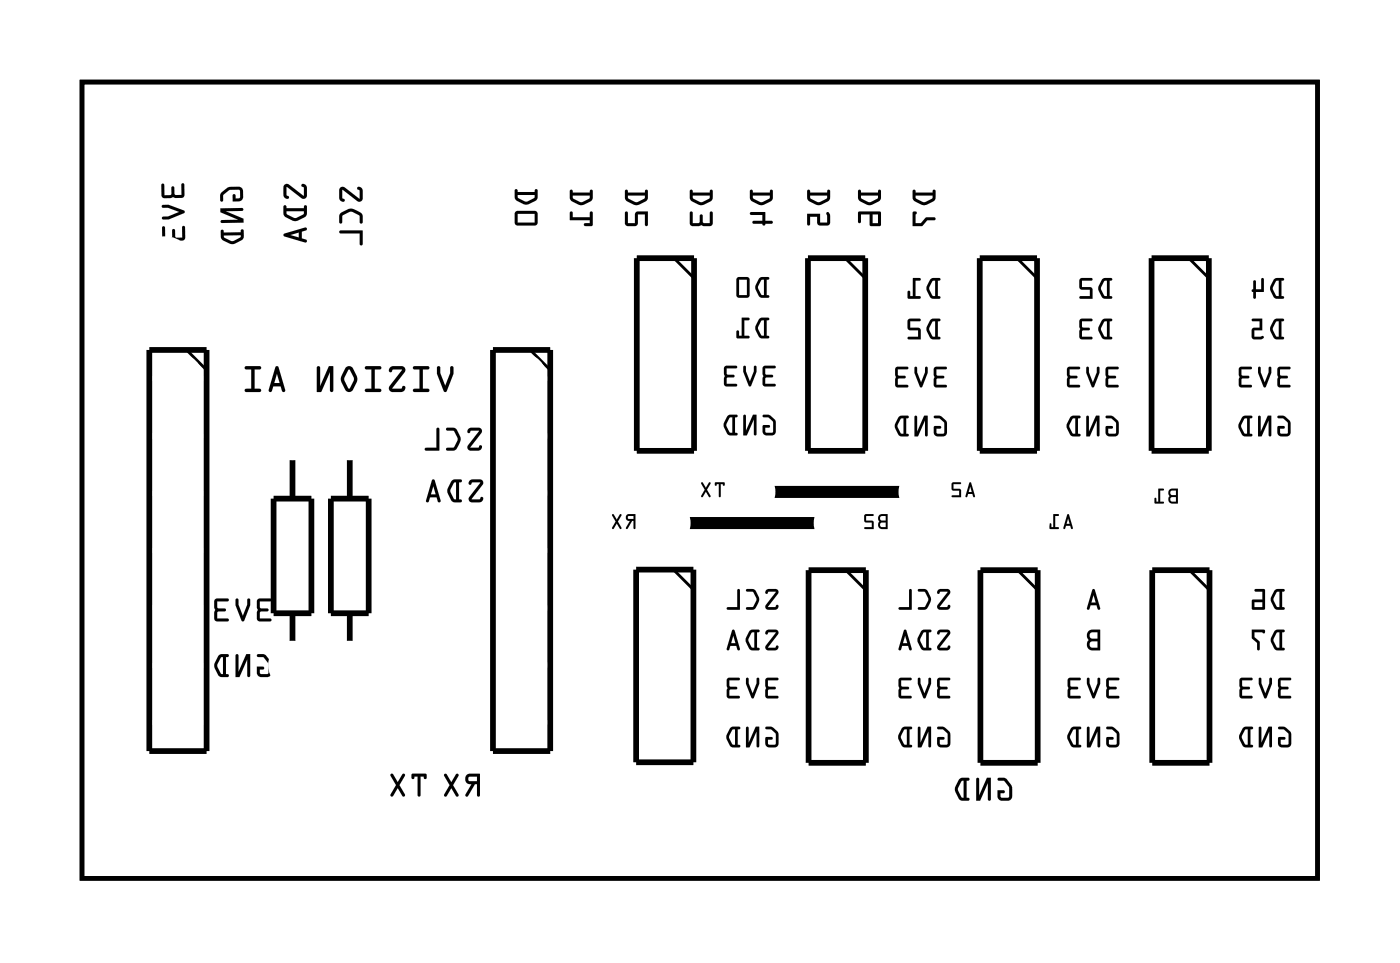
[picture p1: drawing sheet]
<svg xmlns="http://www.w3.org/2000/svg" width="62mm" height="43mm" viewBox="0 0 62 43" stroke-linecap="round" stroke-linejoin="round" font-family="sans-serif">
<path d="M3.6 3.6h54.8v35.3h-54.8z" fill="none" stroke="#000" stroke-width=".2"/>
<g fill="#000">
<path d="M7.2 8.2v.5v.1h.9l.1-.1-.1-.6-.1 .1v.4h-.2l-.1-.3-.1 .3-.3 .1v-.5zM7.2 9.1v.1l.7 .2-.7 .2v.1h.3l.7-.3v-.1l-.7-.2zM7.2 10v.5l.1 .2h.8l.1-.1v-.6l-.1 .1v.4h-.3l-.1-.4-.1 .4h-.3v-.4z"/>
<path d="M7.2 8.2v.5v.1h.9l.1-.1-.1-.6-.1 .1 .1 .4h-.3l-.1-.3-.1 .3-.3 .1v-.5zM7.2 8.2h.1v.5l.3-.1 .1-.3 .1 .3h.2v-.4l.1-.1 .1 .6-.1 .1h-.9v-.1zM7.2 9.1v.1l.7 .2-.7 .2v.1h.3l.7-.3v-.1l-.7-.2zM7.2 9.1h.3l.7 .2v.1l-.7 .3h-.3v-.1l.7-.2-.7-.2zM7.2 10v.5l.1 .2h.8l.1-.1v-.6l-.1 .1v.4h-.3l-.1-.4-.1 .4h-.3v-.4zM7.2 10l.1 .1v.4h.3l.1-.4 .1 .4h.3v-.4l.1-.1v.6l-.1 .1h-.8l-.1-.2z"/>
<path d="M9.8 8.5v.2v.2l.1-.3 .2-.2h.5v.4h-.2v-.2l-.1 .3h.4l.1-.1v-.3l-.2-.2a.7 .7 0 0 0-.8 .2zM9.8 9.2v.2l.8 .3-.8 .1v.1h1v-.2l-.8-.3h.7v-.2zM9.8 10.2v.4a.6 .6 0 0 0 .9 .1l.1-.2v-.3l-.1 .1h-.8v-.1zM9.9 10.4l.8 .1-.4 .2-.3-.2z"/>
<path d="M9.8 8.5v.2v.2l.1-.3 .2-.2h.5v.4h-.2v-.2l-.1 .3h.4l.1-.1v-.3l-.2-.2a.7 .7 0 0 0-.8 .2zM9.8 8.5l.3-.2h.6l.1 .1v.4l-.1 .1h-.4v-.3h.1v.2h.2v-.3l-.4-.1-.3 .2v.3h-.1v-.2zM9.8 9.2v.2l.8 .3-.8 .1v.1h1v-.2l-.8-.3 .7-.1v-.1zM9.8 9.2h1l-.1 .2h-.7l.8 .3v.2h-1v-.1l.8-.1-.8-.3zM9.8 10.2v.4l.4 .2h.2l.4-.3v-.3l-.1 .1h-.8v-.1zM9.8 10.2h.1v.1h.8l.1-.1v.3l-.4 .3h-.2l-.4-.2zM9.9 10.4l.8 .1-.4 .2-.3-.2zM9.9 10.4l.1 .1 .3 .2 .4-.2z"/>
<path d="M12.6 8.2v.4l.1 .2 .1-.1h-.1v-.4l.7 .5 .2-.1v-.4l-.1-.1h-.1l.1 .1v.4l-.7-.5zM12.7 9.4h.8v.1l-.4 .2-.4-.2zM12.6 9.1v.5a.61 .61 0 0 0 .9 0l.1-.1v-.4l-.1 .1h-.8v-.1zM12.9 10.4l.4-.1v.2zM12.6 10.4v.1l1 .2-.2-.1v-.3l.2-.1v-.1z"/>
<path d="M12.6 8.2v.4l.1 .2 .1-.1-.1-.1v-.3l.7 .5 .2-.1v-.4l-.1-.1h-.1l.1 .1v.4l-.7-.5zM12.6 8.2h.2l.7 .5v-.4l-.1-.1h.1l.1 .1v.4l-.2 .1-.7-.5v.3l.1 .1-.1 .1-.1-.2zM12.7 9.4h.8v.1l-.4 .2-.4-.2zM12.7 9.4v.1l.4 .2 .4-.2v-.1zM12.6 9.1v.5a.61 .61 0 0 0 .9 0l.1-.1v-.4l-.1 .1h-.8v-.1zM12.6 9.1h.1v.1h.8l.1-.1v.4l-.4 .3h-.2l-.4-.2zM12.9 10.4l.4-.1v.2zM12.9 10.4l.4 .1v-.2zM12.6 10.4v.1l1 .2-.2-.1v-.3l.2-.1v-.1zM12.6 10.4l1-.3v.1l-.2 .1v.3l.2 .1-1-.2z"/>
<path d="M15.1 8.3l-.1 .5 .2 .1h.1l-.1-.1v-.4l.7 .5 .2-.1v-.3l-.1-.2h-.2l.2 .2-.1 .3-.6-.5zM15.1 9.4l-.1 .4 .1 .1 .1-.3 .3-.2 .4 .2 .1 .3h.1v-.3a.61 .61 0 0 0-.7-.3zM15.1 10.2v.1h.9v.5h.1v-.6z"/>
<path d="M15.1 8.3l-.1 .5 .2 .1h.1l-.1-.1v-.4l.7 .5 .2-.1v-.3l-.1-.2h-.2l.2 .2-.1 .3-.6-.5zM15.1 8.3h.2l.6 .5 .1-.3-.2-.2h.2l.1 .2v.4h-.2l-.7-.5v.4l.1 .1h-.1l-.2-.1zM15.1 9.4v.5h.1v-.3l.4-.2 .3 .2 .1 .3h.1v-.4l-.4-.2h-.2zM15.1 9.4l.4-.1h.2l.4 .2v.4h-.1l-.1-.4-.3-.1-.4 .2v.3h-.1zM15.1 10.2v.1h.9v.5h.1v-.6zM15.1 10.2h1v.6h-.1v-.5h-.9z"/>
<path d="M19.4 16.3v.3l.3 .7 .1 .1 .3-.8v-.3h-.1v.2l-.3 .6-.2-.6v-.2zM19.4 16.2l.1 .1v.2l.2 .6 .3-.6v-.2h.1v.3l-.3 .8-.1-.1-.3-.7zM18.3 16.3l.1 .1h.2v.8h-.2l-.1 .1 .7 .1v-.2h-.2v-.8h.2v-.1zM18.3 16.2l.7 .1v.1h-.2v.8h.2v.2l-.7-.1 .1-.1h.2v-.8h-.2zM17.3 16.3v.2l.1-.1h.4l-.5 .7v.2l.1 .1h.5l.1-.1-.1-.2-.1 .1h-.4l.5-.7 .1-.2-.2-.1zM17.3 16.3l.5-.1 .2 .1-.1 .2-.5 .7h.4l.1-.1 .1 .2-.1 .1h-.5l-.1-.1v-.2l.5-.7h-.4l-.1 .1zM16.2 16.3v.1h.3v.8h-.3v.1l.7 .1v-.2h-.3v-.8h.3v-.1zM16.2 16.2l.7 .1v.1h-.3v.8h.3v.2l-.7-.1v-.1h.3v-.8h-.3zM15.3 16.3l-.2 .6 .2 .4 .2 .1 .3-.4v-.3l-.2-.4-.1-.1zM15.3 16.3l.2-.1 .1 .1 .2 .4-.1 .6a.2 .2 0 0 1-.4 0l-.2-.5zM15.5 16.4l.2 .4-.2 .4-.2-.4zM15.5 16.4l-.2 .4 .2 .4 .2-.4zM14.1 16.3v1.1h.1l.4-.9v.8l.1 .1 .1-1.2h-.2l-.4 .9v-.8zM14.1 16.2l.1 .1v.8l.4-.9h.2l-.1 1.2-.1-.1v-.8l-.4 .9h-.1zM12.3 16.6l.1 .4h-.2zM12.3 16.6l-.1 .4h.2zM12.2 16.2l-.3 1.1 .1 .1 .1-.3h.3l.1 .2 .1 .1-.2-1.1zM12.2 16.2l.2 .1 .2 1.1-.1-.1-.1-.2h-.3l-.1 .3-.1-.1zM10.9 16.3v.1h.2v.8h-.2v.1l.6 .1v-.2h-.2v-.8h.2l.1-.1zM10.9 16.2l.7 .1-.1 .1h-.2v.8h.2v.2l-.6-.1v-.1h.2v-.8h-.2z"/>
<path d="M19.4 16.2v.4l.3 .7 .1 .1 .3-.8v-.3h-.1v.2l-.3 .6-.2-.6v-.2zM18.3 16.3l.1 .1h.2v.8h-.2l-.1 .1 .7 .1v-.2h-.2v-.8h.2v-.1zM17.3 16.3v.2l.1-.1h.4l-.5 .7v.2l.1 .1h.5l.1-.1-.1-.2-.1 .1h-.4l.5-.7 .1-.2-.2-.1zM16.2 16.3v.1h.3v.8h-.3v.1l.7 .1v-.2h-.3v-.8h.3v-.1zM15.3 16.3l-.2 .5 .2 .5a.2 .2 0 0 0 .4 0l.1-.6-.2-.4-.1-.1zM15.5 16.4l.2 .4-.2 .4-.2-.4zM14.1 16.3v1.1h.1l.4-.9v.8l.1 .1 .1-1.2h-.2l-.4 .9v-.8zM12.3 16.6l.1 .4h-.2zM12.2 16.2l-.3 1.1 .1 .1 .1-.3h.3l.1 .3h.1l-.2-1.1zM10.9 16.3v.1h.2v.8h-.2v.1l.6 .1v-.2h-.2v-.8h.2l.1-.1z"/>
<path d="M20.8 19l-.1 .1 .1 .1 .1-.1h.3l-.4 .6-.1 .2 .2 .1h.4l.1-.1-.1-.2-.1 .1h-.3l.4-.6 .1-.2h-.2zM20.8 19h.4h.2l-.1 .2-.4 .6h.3l.1-.1 .1 .2-.1 .1h-.4l-.2-.1 .1-.2 .4-.6h-.3l-.1 .1zM19.8 19v.1h.3l.2 .3-.2 .4-.3 .1v.1h.3a.6 .6 0 0 0 .3-.7l-.2-.3zM19.8 19h.4l.2 .4-.1 .3-.2 .3-.3-.1v-.1h.3l.2-.3-.2-.4h-.3zM19.4 19v.8l-.5 .1v.1h.6v-1zM19.4 19h.1v1h-.6v-.2h.5z"/>
<path d="M20.8 19v.2l.1-.1h.3l-.4 .6-.1 .2 .2 .1h.4l.1-.1-.1-.2-.1 .1h-.3l.4-.6 .1-.2h-.2zM19.8 19v.1h.3l.2 .3-.2 .4-.3 .1v.1h.3a.6 .6 0 0 0 .3-.7l-.2-.3zM19.4 19v.8h-.5v.2h.6v-1z"/>
<path d="M23 8.6h.7v.1l-.4 .2-.3-.1zM23 8.6v.2l.3 .1 .4-.2v-.1zM22.8 8.4l.1 .4a.6 .6 0 0 0 .8 .1l.1-.2v-.3l-.1 .1h-.7l-.1-.1zM22.8 8.4h.1l.1 .1h.7l.1-.1v.4l-.3 .2h-.3l-.3-.2zM23 9.5h.7v.4h-.7zM23 9.5v.4h.7v-.4zM22.9 9.4l-.1 .5 .1 .1h.8l.1-.1v-.4v-.1zM22.9 9.4h.9v.1v.4l-.1 .1h-.8l-.1-.1z"/>
<path d="M23 8.6h.7v.1l-.4 .2-.3-.1zM22.8 8.4l.1 .4a.6 .6 0 0 0 .8 .1l.1-.2v-.3l-.1 .1h-.7l-.1-.1zM23 9.5h.7v.4h-.7zM22.9 9.4l-.1 .5 .1 .1h.8l.1-.1v-.4v-.1z"/>
<path d="M25.4 8.7h.8v.1l-.4 .2-.4-.2zM25.4 8.7v.1l.4 .2 .4-.2v-.1zM25.3 8.4v.5a.6 .6 0 0 0 .9 0l.1-.1-.1-.4v.1h-.8v-.1zM25.3 8.4h.1v.1h.8v-.1l.1 .4-.4 .3h-.3l-.3-.2zM25.3 9.4v.4h.9v.1h-.3v.1h.4l-.1-.6v.2h-.8v-.2zM25.3 9.4h.1v.2h.8v-.2l.1 .6h-.4v-.1h.3v-.1h-.9z"/>
<path d="M25.4 8.7h.8v.1l-.4 .2-.4-.2zM25.3 8.4v.5a.6 .6 0 0 0 .9 0l.1-.1-.1-.4v.1h-.8v-.1zM25.3 9.4v.4h.9v.1h-.3v.1h.4l-.1-.6v.2h-.8v-.2z"/>
<path d="M27.8 8.7h.8v.1l-.4 .2-.3-.2zM27.8 8.7l.1 .1 .3 .2 .4-.2v-.1zM27.7 8.4v.5a.6 .6 0 0 0 .9 0l.1-.1v-.4l-.1 .1h-.8v-.1zM27.7 8.4h.1v.1h.8l.1-.1v.4l-.3 .3h-.3l-.4-.2zM27.7 9.4v.5l.1 .1h.4l.1-.5h.3v.5h.1v-.6h-.5v.5h-.4v-.5zM27.7 9.4h.1v.5h.4v-.5h.5v.6h-.1v-.5h-.3v.5h-.5l-.1-.1z"/>
<path d="M27.8 8.7h.8v.1l-.4 .2-.3-.2zM27.7 8.4v.5a.6 .6 0 0 0 .9 0l.1-.1v-.4l-.1 .1h-.8v-.1zM27.7 9.4v.5l.1 .1h.4l.1-.5h.3v.5h.1v-.6h-.5v.5h-.4v-.5z"/>
<path d="M30.7 8.7h.8v.1l-.4 .2-.3-.2zM30.7 8.7l.1 .1 .3 .2 .4-.2v-.1zM30.6 8.4v.5a.6 .6 0 0 0 .9 0l.1-.1v-.4l-.1 .1h-.8v-.1zM30.6 8.4h.1v.1h.8l.1-.1v.4l-.4 .3h-.2l-.4-.2zM30.6 9.4v.5l.1 .1h.8l.1-.1v-.5h-.1v.5h-.3l-.1-.4-.1 .4h-.3v-.5zM30.6 9.4h.1v.5h.3l.1-.4 .1 .4h.3v-.5h.1v.5l-.1 .1h-.8l-.1-.1z"/>
<path d="M30.7 8.7h.8v.1l-.4 .2-.3-.2zM30.6 8.4v.5a.6 .6 0 0 0 .9 0l.1-.1v-.4l-.1 .1h-.8v-.1zM30.6 9.4v.5l.1 .1h.8l.1-.1v-.5h-.1v.5h-.3l-.1-.4-.1 .4h-.3v-.5z"/>
<path d="M33.4 8.7h.7v.1l-.3 .2-.4-.2zM33.4 8.7v.1l.4 .2 .3-.2v-.1zM33.3 8.4v.5a.6 .6 0 0 0 .9 0l.1-.1-.1-.4-.1 .1h-.7v-.1zM33.3 8.4h.1v.1h.7l.1-.1 .1 .4-.4 .3h-.3l-.3-.2zM33.3 9.4v.1h.5v.3h-.4v.1h.4l.1 .1 .4-.1-.1-.1h-.3v-.4zM33.3 9.4h.6v.4h.3l.1 .1-.4 .1-.1-.1h-.4v-.1h.4v-.3h-.5z"/>
<path d="M33.4 8.7h.7v.1l-.3 .2-.4-.2zM33.3 8.4v.5a.6 .6 0 0 0 .9 0l.1-.1-.1-.4-.1 .1h-.7v-.1zM33.3 9.4v.1h.5v.3h-.4v.1h.4l.1 .1 .4-.1-.1-.1h-.3v-.4z"/>
<path d="M33.8 14.2h.1v.7l-.1-.1-.2-.2zM33.7 14.1a.55 .55 0 0 0 0 .8h.4h-.1v-.7l.1-.1zM32.9 14.1v.8h-.1v-.2l-.1-.1v.4h.5v-.1h-.2v-.7h.2v-.1z"/>
<path d="M33.8 14.2h.1v.7l-.1-.1-.2-.2zM33.8 14.2l-.2 .4 .2 .2 .1 .1v-.7zM33.7 14.1l-.2 .4v.2l.2 .3h.4v-.1h-.1v-.7l.1-.1zM33.7 14.1h.4l-.1 .1v.7h.1v.1h-.4l-.2-.3v-.2zM32.9 14.1v.8h-.1v-.2l-.1-.1v.4h.5v-.1h-.2v-.7h.2v-.1zM32.9 14.1h.3v.1h-.2v.7h.2v.1h-.5v-.4l.1 .1v.2h.1z"/>
<path d="M33.8 12.4h.1v.7l-.1-.1-.2-.2zM33.7 12.3a.55 .55 0 0 0 0 .8h.4h-.1v-.7l.1-.1zM32.8 12.4h.3v.7h-.3zM32.7 12.3v.8l.5 .1v-.1v-.7l-.1-.1z"/>
<path d="M33.8 12.4h.1v.7l-.1-.1-.2-.2zM33.8 12.4l-.2 .4 .2 .2 .1 .1v-.7zM33.7 12.3l-.2 .4v.2l.2 .3h.4v-.1h-.1v-.7l.1-.1zM33.7 12.3h.4l-.1 .1v.7h.1v.1h-.4l-.2-.3v-.2zM32.8 12.4h.3v.7h-.3zM32.8 12.4v.7h.3v-.7zM32.7 12.3v.8l.5 .1v-.1v-.7l-.1-.1zM32.7 12.3h.4l.1 .1v.7v.1l-.5-.1z"/>
<path d="M33.8 18.4v.1h.3l.2 .2v.5l-.4-.1v-.1h.2v-.1h-.3v.3l.1 .1 .5-.1v-.5a.43 .43 0 0 0-.6-.3zM33 18.4v.9h.1l.3-.7v.6l.1 .1v-.9h-.1l-.3 .7v-.7zM32.4 18.5h.1v.7l-.2-.1-.1-.2zM32.3 18.4a.55 .55 0 0 0 0 .8h.4h-.1v-.7l.1-.1z"/>
<path d="M33.8 18.4v.1h.3l.2 .2v.5l-.4-.1v-.1h.2v-.1h-.3v.3l.1 .1 .5-.1v-.5a.43 .43 0 0 0-.6-.3zM33.8 18.4h.3l.3 .3v.4l-.1 .2h-.4l-.1-.1 .1-.4 .2 .1v.1h-.2l.1 .2 .3-.1v-.4l-.2-.2h-.2zM33 18.4v.9h.1l.3-.7v.6l.1 .1v-.9h-.1l-.3 .7v-.7zM33 18.4h.1v.7l.3-.7h.1v.9l-.1-.1v-.6l-.3 .7h-.1zM32.4 18.5h.1v.7h-.2l-.1-.3zM32.4 18.5l-.2 .4 .1 .2 .2 .1v-.7zM32.3 18.4l-.2 .4v.2l.2 .3h.4v-.1h-.1v-.7l.1-.1zM32.3 18.4h.4l-.1 .1v.7h.1v.1h-.4l-.2-.3v-.2z"/>
<path d="M33.9 16.2l-.1 .9h.6v-.1h-.5l.1-.3h.3l-.3-.1-.1-.3h.4l.1-.1zM33.9 16.2h.5l-.1 .1h-.4l.1 .3 .3 .1h-.3l-.1 .3h.5v.1h-.5h-.1zM33 16.2v.3l.2 .6h.1l.3-.6-.1-.3h-.1l-.1 .7-.2-.7zM33 16.2h.1l.2 .7 .1-.7h.1l.1 .3-.3 .6h-.1l-.2-.6zM32.1 16.2v.9h.6v-.1h-.5v-.3h.4l-.4-.1v-.3h.4l.1-.1zM32.1 16.2h.6l-.1 .1h-.4v.3l.4 .1h-.4v.3h.5v.1h-.5h-.1z"/>
<path d="M33.9 16.2l-.1 .9h.6v-.1h-.5l.1-.3h.3l-.3-.1-.1-.3h.4l.1-.1zM33 16.2v.3l.2 .6h.1l.3-.6-.1-.3h-.1l-.1 .7-.2-.7zM32.1 16.2v.9h.6v-.1h-.5v-.3h.4l-.4-.1v-.3h.4l.1-.1z"/>
<path d="M35.9 8.7h.8v.1l-.4 .2-.3-.2zM35.9 8.7l.1 .1 .3 .2 .4-.2v-.1zM35.8 8.4v.5a.6 .6 0 0 0 .9 0l.1-.1v-.4l-.1 .1h-.8v-.1zM35.8 8.4h.1v.1h.8l.1-.1v.4l-.4 .3h-.2l-.4-.2zM35.8 9.5v.5h.1v-.4h.3l.1 .4h.4l.1-.1-.1-.5-.1 .1 .1 .4h-.3v-.4zM35.8 9.5h.6v.4h.3l-.1-.4 .1-.1 .1 .5-.1 .1h-.4l-.1-.4h-.3v.4h-.1z"/>
<path d="M35.9 8.7h.8v.1l-.4 .2-.3-.2zM35.8 8.4v.5a.6 .6 0 0 0 .9 0l.1-.1v-.4l-.1 .1h-.8v-.1zM35.8 9.5v.5h.1v-.4h.3l.1 .4h.4l.1-.1-.1-.5-.1 .1 .1 .4h-.3v-.4z"/>
<path d="M38.2 8.7h.7v.1l-.3 .2-.4-.2zM38.2 8.7v.1l.4 .2 .3-.2v-.1zM38.1 8.4v.5a.6 .6 0 0 0 .9 0l.1-.1-.1-.4-.1 .1h-.7v-.1zM38.1 8.4h.1v.1h.7l.1-.1 .1 .4-.4 .3h-.3l-.3-.2zM38.7 9.5h.2v.4h-.2zM38.7 9.5v.4h.2v-.4zM38.1 9.4v.5h.1v-.4h.4v.5h.5l-.1-.6zM38.1 9.4h.9l.1 .6h-.5v-.5h-.4v.4h-.1z"/>
<path d="M38.2 8.7h.7v.1l-.3 .2-.4-.2zM38.1 8.4v.5a.6 .6 0 0 0 .9 0l.1-.1-.1-.4-.1 .1h-.7v-.1zM38.7 9.5h.2v.4h-.2zM38.1 9.4v.5h.1v-.4h.4v.5h.5l-.1-.6z"/>
<path d="M40.6 8.7h.8v.1l-.4 .2-.4-.2zM40.6 8.7v.1l.4 .2 .4-.2v-.1zM40.5 8.4v.5a.6 .6 0 0 0 .9 0l.1-.1v-.4l-.1 .1h-.8v-.1zM40.5 8.4h.1v.1h.8l.1-.1v.4l-.4 .3h-.3l-.3-.2zM40.5 9.4v.6h.4l.2-.2 .4-.1v-.1h-.4l-.3 .3h-.2l.1-.5zM40.5 9.4h.2l-.1 .5h.2l.3-.3h.4v.1l-.4 .1-.2 .2h-.4z"/>
<path d="M40.6 8.7h.8v.1l-.4 .2-.4-.2zM40.5 8.4v.5a.6 .6 0 0 0 .9 0l.1-.1v-.4l-.1 .1h-.8v-.1zM40.5 9.4v.6h.4l.2-.2 .4-.1v-.1h-.4l-.3 .3h-.2l.1-.5z"/>
<path d="M41.4 14.2h.1v.7h-.2l-.1-.3zM41.3 14.2a.55 .55 0 0 0 0 .8h.4l-.1-.1v-.7h.1zM40.3 14.2v.4h.4v.3h-.4v.1h.5v-.4l-.4-.1v-.3h.4z"/>
<path d="M41.4 14.2h.1v.7h-.2l-.1-.3zM41.4 14.3l-.2 .3 .1 .3h.2v-.7zM41.3 14.2l-.2 .3v.2l.2 .3h.4l-.1-.1v-.7h.1zM41.3 14.2h.4h-.1v.7l.1 .1h-.4l-.2-.3v-.2zM40.3 14.2v.4h.4v.3h-.4v.1h.5v-.4l-.4-.1v-.3h.4zM40.3 14.2h.5h-.4v.3l.4 .1v.4h-.6l.1-.1h.4v-.3h-.4z"/>
<path d="M41.4 12.4h.1v.7h-.2l-.1-.3zM41.3 12.4a.55 .55 0 0 0 0 .8h.4l-.1-.1v-.7h.1zM40.5 12.3v.8h-.1v-.2h-.1v.3h.5v-.1h-.2v-.7h.2z"/>
<path d="M41.4 12.4h.1v.7h-.2l-.1-.3zM41.4 12.5l-.2 .3 .1 .3h.2v-.7zM41.3 12.4l-.2 .3v.2l.2 .3h.4l-.1-.1v-.7h.1zM41.3 12.4h.4h-.1v.7l.1 .1h-.4l-.2-.3v-.2zM40.5 12.3v.8h-.1v-.2h-.1v.3h.5v-.1h-.2v-.7h.2zM40.5 12.3l.3 .1h-.2v.7h.2v.1h-.5v-.3h.1v.2h.1z"/>
<path d="M41.4 18.4v.1h.3l.2 .3-.1 .4h-.3v-.2h.2v-.1h-.3v.3l.1 .1h.4l.1-.5a.43 .43 0 0 0-.6-.4zM40.6 18.4v.9h.1l.3-.7v.7h.1v-.9h-.1l-.3 .7v-.6zM40 18.6l.1-.1v.7h-.2l-.1-.3zM39.9 18.5a.55 .55 0 0 0 0 .8h.4l-.1-.1v-.7h.1z"/>
<path d="M41.4 18.4v.1h.3l.2 .3-.1 .4h-.3v-.2h.2v-.1h-.3v.3l.1 .1h.4l.1-.5a.43 .43 0 0 0-.6-.4zM41.4 18.4h.3l.3 .3v.5l-.1 .1h-.4l-.1-.1 .1-.3h.2v.1h-.2v.2h.4v-.5l-.2-.2h-.3zM40.6 18.4v.9h.1l.3-.7v.7h.1v-.9h-.1l-.3 .7v-.6zM40.6 18.4l.1 .1v.6l.3-.7h.1v.9h-.1v-.7l-.3 .7h-.1zM40 18.5h.1v.7h-.2l-.1-.3zM40 18.6l-.2 .3 .1 .3h.2v-.7zM39.9 18.5l-.2 .3v.2l.2 .3h.4l-.1-.1v-.7h.1zM39.9 18.5h.4h-.1v.7l.1 .1h-.4l-.2-.3v-.2z"/>
<path d="M41.4 16.3v.8l.6 .1v-.1h-.5v-.3l.4-.1-.4-.1v-.2h.4l.1-.1zM41.4 16.3h.6l-.1 .1h-.4v.2l.4 .1-.4 .1v.3h.5v.1h-.5l-.1-.1zM40.6 16.3v.2l.2 .6 .1 .1 .2-.7v-.2h-.1l-.2 .7-.1-.7zM40.6 16.3h.1l.1 .6 .2-.6h.1v.2l-.2 .7-.1-.1-.2-.6zM39.7 16.3v.8l.5 .1v-.1h-.4v-.3l.4-.1-.4-.1v-.2h.4l.1-.1zM39.7 16.3h.6l-.1 .1h-.4v.2l.4 .1-.4 .1v.3h.4l.1 .1h-.5l-.1-.1z"/>
<path d="M41.4 16.3v.8l.6 .1v-.1h-.5v-.3l.4-.1-.4-.1v-.2h.4l.1-.1zM40.6 16.3v.2l.2 .6 .1 .1 .2-.7v-.2h-.1l-.2 .6-.1-.6zM39.7 16.3v.8l.6 .1-.1-.1h-.4v-.3l.4-.1-.4-.1v-.2h.4l.1-.1z"/>
<path d="M49 14.2h.1v.7h-.1l-.2-.3zM48.9 14.2a.55 .55 0 0 0 0 .8h.4l-.1-.1v-.7h.1zM47.9 14.2v.8h.5v-.1h-.4v-.2l.3-.1-.3-.1v-.3h.4h.1z"/>
<path d="M49 14.2h.1v.7h-.1l-.2-.3zM49 14.3l-.2 .3 .2 .3h.1v-.7zM48.9 14.2l-.2 .3v.2l.2 .3h.4l-.1-.1v-.7h.1zM48.9 14.2h.4h-.1v.7l.1 .1h-.4l-.2-.3v-.2zM47.9 14.2v.8h.5v-.1h-.4v-.2l.3-.1-.3-.1v-.3h.4zM47.9 14.2h.6h-.1h-.4v.3l.3 .1-.3 .1v.2h.4v.1h-.4h-.1z"/>
<path d="M49 12.4h.1v.7h-.1l-.2-.3zM48.9 12.4a.55 .55 0 0 0 0 .8h.4l-.1-.1v-.7h.1zM47.9 12.4v.4h.4v.3h-.4v.1h.6l-.1-.4-.4-.1v-.3h.4h.1z"/>
<path d="M49 12.4h.1v.7h-.1l-.2-.3zM49 12.4l-.2 .4 .2 .3h.1v-.7zM48.9 12.4l-.2 .3v.2l.2 .3h.4l-.1-.1v-.7h.1zM48.9 12.4h.4h-.1v.7l.1 .1h-.4l-.2-.3v-.2zM47.9 12.4v.4h.4v.3h-.4v.1h.6l-.1-.4-.4-.1v-.3h.4zM47.9 12.4h.6h-.1h-.4v.3l.4 .1 .1 .4h-.6v-.1h.4v-.3h-.4z"/>
<path d="M49 18.4v.1h.3l.2 .3v.4h-.3l-.1-.2h.2v-.1h-.3v.3l.1 .1h.5v-.5a.43 .43 0 0 0-.6-.4zM48.2 18.4v.9h.1l.3-.7v.7h.1l.1-.9h-.2l-.3 .7v-.6zM47.6 18.6l.1-.1v.7h-.1l-.2-.3zM47.5 18.5a.55 .55 0 0 0 0 .8h.4l-.1-.1v-.7h.1z"/>
<path d="M49 18.4v.1h.3l.2 .3v.4h-.3l-.1-.2h.2v-.1h-.3v.3l.1 .1h.5v-.5a.43 .43 0 0 0-.6-.4zM49 18.4h.3l.3 .3v.5l-.1 .1h-.4l-.1-.1 .1-.3h.3l-.1 .1h-.2l.1 .2h.3v-.5l-.2-.2h-.2zM48.2 18.4v.9h.1l.3-.7v.7h.1l.1-.9h-.2l-.3 .7v-.6zM48.2 18.4l.1 .1v.6l.3-.7h.2l-.1 .9h-.1v-.7l-.3 .7h-.1zM47.6 18.5h.1v.7h-.1l-.2-.3zM47.6 18.6l-.2 .3 .2 .3h.1v-.7zM47.5 18.5l-.2 .3v.2l.2 .3h.4l-.1-.1v-.7h.1zM47.5 18.5h.4h-.1v.7l.1 .1h-.4l-.2-.3v-.2z"/>
<path d="M49.1 16.3l-.1 .8 .6 .1v-.1h-.5l.1-.3 .3-.1-.3-.1-.1-.2h.5v-.1zM49.1 16.3h.5v.1h-.5l.1 .2 .3 .1-.3 .1-.1 .3h.5v.1h-.5l-.1-.1zM48.2 16.3v.2l.2 .6 .1 .1 .3-.7v-.2h-.2l-.1 .7-.2-.7zM48.2 16.3h.1l.2 .6 .1-.6h.2v.2l-.3 .7-.1-.1-.2-.6zM47.4 16.3l-.1 .8 .6 .1v-.1h-.5l.1-.3 .3-.1-.3-.1-.1-.2h.4l.1-.1zM47.4 16.3h.5l-.1 .1h-.4l.1 .2 .3 .1-.3 .1-.1 .3h.5v.1h-.5l-.1-.1z"/>
<path d="M49.1 16.3l-.1 .8 .6 .1v-.1h-.5l.1-.3 .3-.1-.3-.1-.1-.2h.5v-.1zM48.2 16.3v.2l.2 .6 .1 .1 .3-.7v-.2h-.2l-.1 .6-.2-.6zM47.4 16.3l-.1 .8 .6 .1v-.1h-.5l.1-.3 .3-.1-.3-.1-.1-.2h.4l.1-.1z"/>
<path d="M56.6 14.2h.1v.7h-.1l-.2-.3zM56.5 14.2a.55 .55 0 0 0 0 .8h.4l-.1-.1v-.7h.1zM55.5 14.1v.1h.4v.3l-.4 .1v.4h.5v-.1h-.4v-.3h.4v-.5z"/>
<path d="M56.6 14.2h.1v.7h-.1l-.2-.3zM56.6 14.3l-.2 .3 .2 .3h.1v-.7zM56.5 14.2l-.2 .3 .1 .2 .1 .3h.4l-.1-.1v-.7h.1zM56.5 14.2h.4h-.1v.7l.1 .1h-.4l-.1-.3-.1-.2zM55.5 14.1v.1h.4v.3l-.4 .1v.4h.5v-.1h-.4v-.3h.4v-.5zM55.5 14.1h.5v.5h-.4v.3h.4v.1h-.5v-.4l.4-.1v-.3h-.4z"/>
<path d="M56.6 12.4h.1v.7h-.1l-.2-.3zM56.5 12.4a.55 .55 0 0 0 0 .8h.4l-.1-.1v-.7h.1zM55.6 12.4l-.1 .5 .1 .3 .1-.3h.3l.1-.5h-.2v.4h-.2v-.3z"/>
<path d="M56.6 12.4h.1v.7h-.1l-.2-.3zM56.6 12.4l-.2 .4 .2 .3h.1v-.7zM56.5 12.4l-.2 .3 .1 .2 .1 .3h.4l-.1-.1v-.7h.1zM56.5 12.4h.4h-.1v.7l.1 .1h-.4l-.1-.3-.1-.2zM55.6 12.4l-.1 .5 .1 .3 .1-.3h.3l.1-.5h-.2v.4h-.2v-.3zM55.6 12.4l.1 .1v.3h.2v-.4h.2l-.1 .5h-.3l-.1 .3-.1-.3z"/>
<path d="M56.7 18.4v.1h.2l.2 .3v.4h-.3v-.2h.1l.1-.1h-.3v.3l.1 .1h.4v-.5a.43 .43 0 0 0-.5-.4zM55.8 18.4v.9h.2l.3-.7v.7l.1-.9h-.2l-.3 .7v-.6zM55.2 18.6l.1-.1v.7h-.1l-.2-.3zM55.1 18.5a.55 .55 0 0 0 0 .8h.4l-.1-.1v-.7h.1z"/>
<path d="M56.7 18.4v.1h.2l.2 .3v.4h-.3v-.2h.1l.1-.1h-.3v.3l.1 .1h.4v-.5a.43 .43 0 0 0-.5-.4zM56.7 18.4h.3l.2 .3v.5l-.1 .1h-.3l-.1-.1v-.3h.3l-.1 .1h-.1v.2h.3v-.5l-.2-.2h-.2zM55.8 18.4v.9h.2l.3-.7v.7l.1-.9h-.2l-.3 .7v-.6zM55.8 18.4l.1 .1v.6l.3-.7h.2l-.1 .9v-.7l-.3 .7h-.2zM55.2 18.5h.1v.7h-.1l-.2-.3zM55.2 18.6l-.2 .3 .2 .3h.1v-.7zM55.1 18.5l-.2 .3 .1 .2 .1 .3h.4l-.1-.1v-.7h.1zM55.1 18.5h.4h-.1v.7l.1 .1h-.4l-.2-.3v-.2z"/>
<path d="M56.7 16.3v.8l.5 .1v-.1h-.4v-.3l.3-.1-.3-.1v-.2h.4v-.1zM56.7 16.3h.5v.1h-.4v.2l.3 .1-.3 .1v.3h.4v.1h-.4l-.1-.1zM55.8 16.3v.2l.2 .6 .1 .1 .3-.7v-.2h-.1l-.2 .7-.2-.7zM55.8 16.3h.1l.2 .6 .2-.6h.1v.2l-.3 .7-.1-.1-.2-.6zM55 16.3l-.1 .8 .6 .1v-.1h-.4v-.3l.3-.1-.3-.1v-.2h.4v-.1zM55 16.3h.5v.1h-.4v.2l.3 .1-.3 .1v.3h.4v.1h-.4l-.2-.1z"/>
<path d="M56.7 16.3v.8l.5 .1v-.1h-.4v-.3l.3-.1-.3-.1v-.2h.4v-.1zM55.8 16.3v.2l.2 .6 .1 .1 .3-.7v-.2h-.1l-.2 .6-.2-.6zM55 16.3l-.1 .8 .6 .1v-.1h-.4v-.3l.3-.1-.3-.1v-.2h.4v-.1z"/>
<path d="M3.6 3.6v35.3h54.8v-35.3zM3.6 3.6h54.8v35.3h-54.8z"/>
<path d="M11.4 29v.1l.3 .1 .2 .3-.1 .4-.3-.1v-.1h.2v-.1l-.3-.1 .1 .5h.4l.1-.2a.7 .7 0 0 0-.2-.7zM11.4 29h.3l.3 .4v.4l-.1 .2h-.4l-.1-.1v-.4l.3 .1v.1h-.2l.1 .2 .3-.1v-.4l-.2-.3h-.3zM10.5 29l-.1 1h.2l.4-.8v.7l.1 .1v-1h-.2l-.3 .8v-.7zM10.5 29l.1 .1v.7l.3-.8h.2v1l-.1-.1v-.7l-.4 .8h-.2zM9.7 29.1l-.2 .3v.2l.2 .4h.4v-.1h-.1v-.8l.1-.1zM9.7 29.1l.4-.1-.1 .1v.8h.1v.1h-.4l-.2-.4v-.2zM9.8 29.1h.1v.8l-.1-.1-.2-.3zM9.8 29.1l-.2 .4 .2 .3 .1 .1v-.8z"/>
<path d="M11.4 26.6v.9h.1h.5v-.1h-.5v-.3l.4-.1h-.4v-.3h.5v-.1zM11.4 26.6h.6v.1h-.5v.2l.4 .1-.4 .1v.3h.5v.1h-.5h-.1zM10.5 26.5l-.1 .3 .3 .7h.1l.3-.7v-.2h-.1l-.2 .7-.2-.7zM10.5 26.5l.1 .1 .2 .7 .2-.7h.1v.2l-.3 .7h-.1l-.3-.7zM9.5 26.6v.9h.1h.5v-.1h-.5l.1-.3 .3-.1h-.3l-.1-.3h.5v-.1zM9.5 26.6h.6v.1h-.5l.1 .2 .3 .1-.3 .1-.1 .3h.5v.1h-.5h-.1z"/>
<path d="M11.4 29v.1l.3 .1 .2 .3-.1 .4-.3-.1v-.1h.2v-.1l-.3-.1v.5h.4l.2-.1a.64 .64 0 0 0-.5-.9zM10.5 29l-.1 1h.2l.4-.8v.7l.1 .1v-1h-.2l-.3 .8v-.7zM9.7 29.1a.6 .6 0 0 0 0 .8l.4 .1 .1-.1h-.2v-.8l.1-.1zM9.8 29.1h.1v.8l-.1-.1-.2-.3z"/>
<path d="M11.4 26.6v.9h.1h.5v-.1h-.5v-.3l.4-.1h-.4v-.3h.5v-.1zM10.5 26.5l-.1 .3 .3 .7h.1l.3-.7v-.2h-.1l-.2 .7-.2-.7zM9.5 26.6v.9h.1h.5v-.1h-.5l.1-.3 .3-.1h-.3l-.1-.3h.5v-.1z"/>
<path d="M18.3 34.3v.2l.2-.1v.8l.1 .1 .1-.9 .2 .1v-.2zM18.3 34.3h.6v.2l-.2-.1-.1 .9-.1-.1v-.8l-.2 .1zM17.3 34.3l.3 .5-.3 .5h.1l.2-.4 .3 .4 .1-.1-.3-.4 .3-.5h-.2l-.2 .4-.2-.4zM17.3 34.3h.1l.2 .4 .2-.4h.2l-.3 .5 .3 .4-.1 .1-.3-.4-.2 .4h-.1l.3-.5z"/>
<path d="M18.3 34.3v.2l.2-.1v.8l.1 .1 .1-.9 .2 .1v-.2zM17.3 34.3l.3 .5-.3 .5h.1l.2-.4 .3 .4 .1-.1-.3-.4 .3-.5h-.2l-.2 .4-.2-.4z"/>
<path d="M20.8 34.4h.4v.2h-.4zM20.7 34.4a.24 .24 0 0 0 0 .2 .24 .24 0 0 0 .2 .2l-.3 .5h.2l.3-.5h.1v.4v.1l.1-1zM19.7 34.3l.2 .5-.2 .5h.1l.2-.4 .3 .4v-.1l-.2-.4 .2-.5h-.1l-.2 .4-.2-.4z"/>
<path d="M20.8 34.4h.4v.2h-.4zM20.8 34.4v.2h.4v-.2zM20.7 34.4v.2l.2 .2-.3 .5h.2l.3-.5h.1v.4v.1l.1-1zM20.7 34.4l.6-.1-.1 1v-.1v-.4h-.1l-.3 .5h-.2l.3-.5a.24 .24 0 0 1-.3-.2 .24 .24 0 0 1 .1-.2zM19.7 34.3l.2 .5-.2 .5h.1l.2-.4 .3 .4v-.1l-.2-.4 .2-.5h-.1l-.2 .4-.2-.4zM19.7 34.3h.1l.2 .4 .2-.4h.1l-.2 .5 .2 .4v.1l-.3-.4-.2 .4h-.1l.2-.5z"/>
<path d="M20.8 21.3v.2l.2-.1h.3l-.5 .6v.2l.1 .1h.4l.1-.1v-.2l-.1 .1h-.4l.5-.6v-.2l-.1-.1zM20.8 21.3l.5-.1 .1 .1v.2l-.5 .6h.4l.1-.1v.2l-.1 .1h-.4l-.1-.1v-.2l.5-.6h-.3l-.2 .1zM20 21.3l-.2 .4 .1 .2 .2 .3 .3 .1 .1-.1-.1-.1v-.7l.1-.1zM20 21.3h.5l-.1 .1v.7l.1 .1-.1 .1-.3-.1-.2-.3-.1-.2zM20.1 21.4h.1v.7h-.1l-.1-.3zM20.1 21.4l-.1 .4 .1 .3h.1v-.7zM19.2 21.3l-.3 .9 .1 .1 .1-.3h.3l.1 .3-.2-1zM19.2 21.3h.1l.2 1-.1-.3h-.3l-.1 .3-.1-.1zM19.2 21.5l.1 .4h-.2zM19.2 21.6l-.1 .3h.2z"/>
<path d="M20.8 21.3v.2l.2-.1h.3l-.5 .6v.2l.1 .1h.4l.1-.1v-.2l-.1 .1h-.4l.5-.6v-.2l-.1-.1zM20 21.3a.6 .6 0 0 0 0 .9l.4 .1 .1-.1-.1-.1v-.7l.1-.1zM20.1 21.4h.1v.7h-.1l-.1-.3zM19.2 21.3l-.3 .9 .1 .1 .1-.3h.3l.1 .3-.2-1zM19.2 21.6l.1 .3h-.2z"/>
<path d="M27.9 22.9h.2v.1h-.2zM27.8 22.8a.16 .16 0 0 0 0 .2 .16 .16 0 0 0 .1 .1l-.1 .3 .3-.3 .1 .3v-.6zM27.2 22.8l.1 .3-.2 .3h.1l.2-.2 .1 .2-.1-.3 .2-.3-.2 .2z"/>
<path d="M27.9 22.9h.2v.1h-.2zM27.9 22.9v.1h.2v-.1zM27.8 22.8v.2l.1 .1-.1 .3 .3-.3 .1 .3v-.6zM27.8 22.8h.4v.6l-.1-.3-.3 .3 .1-.3a.16 .16 0 0 1-.1-.1 .16 .16 0 0 1 0-.2zM27.2 22.8l.1 .3-.2 .3h.1l.2-.2 .1 .2-.1-.3 .2-.3-.2 .2zM27.2 22.8l.2 .2 .1-.2h.1l-.2 .3 .1 .3-.1-.2-.2 .2h-.1l.2-.3z"/>
<path d="M31.7 21.4v.1h.2v.5l.1-.5h.1v-.1zM31.7 21.4h.4v.1h-.1l-.1 .5v-.5h-.2zM31.1 21.4l.2 .3-.2 .3h.1l.1-.2 .2 .2-.1-.3 .1-.3-.2 .2zM31.1 21.4l.2 .2 .1-.2h.1l-.1 .3 .1 .3-.2-.2-.1 .2h-.1l.2-.3z"/>
<path d="M31.7 21.4v.1h.2v.5l.1-.5h.1v-.1zM31.1 21.4l.2 .3-.2 .3h.1l.1-.2 .2 .2-.1-.3 .1-.3-.2 .2z"/>
<path d="M34 32.2v.1h.2l.2 .3v.4h-.3v-.2h.1l.1-.1h-.4l.1 .3 .1 .1h.4v-.5a.43 .43 0 0 0-.5-.4zM33.1 32.2v.9h.1l.4-.7v.7l.1-.9h-.2l-.3 .7v-.6zM32.5 32.3h.1v.7h-.1l-.2-.3zM32.4 32.3a.55 .55 0 0 0 0 .8h.4l-.1-.1v-.7l.1-.1z"/>
<path d="M34 32.2v.1h.2l.2 .3v.4h-.3v-.2h.1l.1-.1h-.4l.1 .3 .1 .1h.4v-.5a.43 .43 0 0 0-.5-.4zM34 32.2h.2l.3 .3v.5l-.1 .1h-.4v-.1v-.3h.3l-.1 .1h-.1v.2h.3v-.5l-.2-.2h-.2zM33.1 32.2v.9h.2l.3-.7v.7l.1-.9h-.2l-.3 .7v-.6zM33.1 32.2l.1 .1v.6l.3-.7h.2l-.1 .9v-.7l-.4 .7h-.1zM32.5 32.3h.1v.7h-.1l-.2-.3zM32.5 32.3l-.2 .4 .2 .3h.1v-.7zM32.4 32.3l-.2 .3v.2l.2 .3h.4v-.1h-.1v-.7l.1-.1zM32.4 32.3l.4-.1-.1 .1v.7h.1v.1h-.4l-.2-.3v-.2z"/>
<path d="M34 30.1l-.1 .8 .6 .1v-.2h-.4v-.2l.3-.1-.3-.1v-.2h.4v-.1zM34 30.1h.5v.1h-.4v.2l.3 .1-.3 .1v.2h.4v.2h-.4l-.2-.1zM33.1 30.1v.2l.2 .6 .1 .1 .3-.7v-.2h-.1l-.2 .6-.2-.6zM33.1 30.1h.1l.2 .6 .2-.6h.1v.2l-.3 .7-.1-.1-.2-.6zM32.3 30.1l-.1 .8 .6 .1v-.2h-.5l.1-.2 .3-.1-.3-.1-.1-.2h.5v-.1zM32.3 30.1h.5v.1h-.5l.1 .2 .3 .1-.3 .1-.1 .2h.5v.2h-.5l-.1-.1z"/>
<path d="M34 26.2v.1l.1-.1h.3l-.5 .7 .2 .1h.3l.1-.2-.1 .1h-.3l.4-.6v-.1l-.1-.1zM34 26.2l.4-.1 .1 .1v.1l-.4 .6h.3l.1-.1-.1 .2h-.3l-.2-.1 .5-.7h-.3l-.1 .1zM33.1 26.1v.1h.3l.1 .3-.1 .4h-.3v.1h.3a.54 .54 0 0 0 .2-.6l-.1-.3zM33.1 26.1h.4l.2 .4-.1 .3-.2 .2h-.3v-.1h.3l.2-.3-.2-.4h-.3zM32.7 26.1v.8h-.4v.1h.5v-.8zM32.7 26.1l.1 .1v.8h-.5v-.1h.4z"/>
<path d="M34 28v.1l.1-.1h.3l-.5 .7 .2 .1h.3l.1-.2-.1 .1h-.3l.4-.6v-.1l-.1-.1zM34 28l.4-.1 .1 .1v.1l-.4 .6h.3l.1-.1-.1 .2h-.3l-.2-.1 .5-.7h-.3l-.1 .1zM33.3 28h.2v.7h-.2l-.1-.3zM33.3 28l-.1 .4 .1 .3h.2v-.7zM33.2 28l-.1 .3v.2l.2 .3h.4v-.1h-.1v-.7l.1-.1zM33.2 28l.5-.1-.1 .1v.7h.1v.1h-.4l-.2-.3v-.2zM32.5 28.2l.1 .3h-.2zM32.5 28.2l-.1 .3h.2zM32.5 27.9l-.3 .9h.1l.1-.2h.3l.1 .2-.2-.9zM32.5 27.9h.1l.2 .9-.1-.2h-.3l-.1 .2h-.1z"/>
<path d="M34 30.1l-.1 .8 .6 .1v-.2h-.4v-.2l.3-.1-.3-.1v-.2h.4v-.1zM33.1 30.1v.2l.2 .6 .1 .1 .3-.7v-.2h-.1l-.2 .6-.2-.6zM32.3 30.1l-.1 .8 .6 .1v-.2h-.5l.1-.2 .3-.1-.3-.1-.1-.2h.5v-.1z"/>
<path d="M34 26.2v.1l.1-.1h.3l-.5 .7 .2 .1h.3l.1-.2-.1 .1h-.3l.4-.7-.1-.1zM33.1 26.1v.1h.3l.1 .3-.1 .4h-.3v.1h.3a.54 .54 0 0 0 .2-.6l-.1-.3zM32.7 26.1v.8h-.4v.1h.5v-.8z"/>
<path d="M34 28v.1l.1-.1h.3l-.5 .7 .2 .1h.3l.1-.2-.1 .1h-.3l.4-.7-.1-.1zM33.3 28h.2v.7h-.2l-.1-.3zM33.2 28a.55 .55 0 0 0 0 .8h.5l-.1-.1v-.7l.1-.1zM32.5 28.2l.1 .3h-.2zM32.5 27.9l-.3 .9h.1l.1-.2h.3l.1 .2-.2-.9z"/>
<path d="M39.1 23.2h.2v.2l-.2-.1zM39.1 22.9h.2v.2h-.2zM39 22.8v.3a.19 .19 0 0 0 0 .2 .19 .19 0 0 0 .1 .2l.3-.1v-.6zM38.4 22.8l-.1 .3 .4 .1v.2h-.4l.4 .1v-.4h-.3v-.2l.3-.1z"/>
<path d="M39.1 23.2h.2v.2l-.2-.1zM39.1 23.2v.1l.2 .1v-.2zM39.1 22.9h.2v.2h-.2zM39.1 22.9v.2h.2v-.2zM39 22.8v.3a.19 .19 0 0 0 0 .2 .19 .19 0 0 0 .1 .2l.3-.1v-.6zM39 22.8h.4v.6h-.4v-.1zM38.4 22.8l-.1 .3 .4 .1v.2h-.3h-.1l.4 .1v-.4h-.3v-.2l.3-.1zM38.4 22.8h.3l-.3 .1v.2h.3l.1 .4-.5-.1h.4v-.2l-.4-.1z"/>
<path d="M39.9 21.9v.1l.4-.1zM39.9 21.9h.4l-.4 .1zM39.2 21.9l.1 .1 .4-.1zM39.2 21.9h.5l-.4 .1zM38.6 21.9v.1l.4-.1zM38.6 21.9h.4l-.4 .1zM38 21.9v.1l.4-.1zM38 21.9h.4l-.4 .1zM37.4 21.9v.1l.4-.1zM37.4 21.9h.4l-.4 .1z"/>
<path d="M39.9 21.9v.1l.4-.1zM39.2 21.9l.1 .1 .4-.1zM38.6 21.9v.1l.4-.1zM38 21.9v.1l.4-.1zM37.4 21.9v.1l.4-.1z"/>
<path d="M41.6 32.2v.1h.2l.2 .3v.4h-.3v-.2h.2v-.1h-.3v.3l.1 .1h.4v-.5a.43 .43 0 0 0-.5-.4zM40.7 32.2v.9h.2l.3-.7v.7h.1v-.9h-.2l-.3 .7v-.6zM40.1 32.3h.1v.7h-.1l-.1-.3zM40 32.3a.55 .55 0 0 0 0 .8h.5l-.2-.1v-.7l.2-.1z"/>
<path d="M41.6 32.2v.1h.2l.2 .3v.4h-.3v-.2h.2v-.1h-.3v.3l.1 .1h.4v-.5a.43 .43 0 0 0-.5-.4zM41.6 32.2h.3l.2 .3v.5l-.1 .1h-.3l-.1-.1v-.3h.3v.1h-.2v.2h.3v-.5l-.2-.2h-.2zM40.7 32.2v.9h.2l.3-.7v.7h.1v-.9h-.2l-.3 .7v-.6zM40.7 32.2l.1 .1v.6l.3-.7h.2v.9h-.1v-.7l-.3 .7h-.2zM40.1 32.3h.1v.7h-.1l-.1-.3zM40.1 32.3l-.1 .4 .1 .3h.1v-.7zM40 32.3l-.2 .3 .1 .2 .1 .3h.4v-.1h-.1v-.7l.1-.1zM40 32.3l.5-.1-.2 .1v.7h.1v.1h-.4l-.1-.3-.1-.2z"/>
<path d="M41.6 28v.1l.1-.1h.3l-.4 .7 .1 .1h.3l.1-.2-.1 .1h-.3l.4-.6v-.1l-.1-.1zM41.6 28l.4-.1 .1 .1v.1l-.4 .6h.3l.1-.1-.1 .2h-.3l-.1-.1 .4-.7h-.3l-.1 .1zM41 28h.1v.7h-.2l-.1-.3zM41 28l-.2 .4 .1 .3h.2v-.7zM40.9 28l-.2 .3v.2l.2 .3h.4v-.1h-.1v-.7l.1-.1zM40.9 28l.4-.1-.1 .1v.7h.1v.1h-.4l-.2-.3v-.2zM40.1 28.2l.1 .3h-.2zM40.1 28.2l-.1 .3h.2zM40.1 27.9l-.3 .9h.1l.1-.2h.3l.1 .2-.2-.9zM40.1 27.9h.1l.2 .9-.1-.2h-.3l-.1 .2h-.1z"/>
<path d="M41.6 26.2v.1l.1-.1h.3l-.4 .7 .1 .1h.3l.1-.2-.1 .1h-.3l.4-.6v-.1l-.1-.1zM41.6 26.2l.4-.1 .1 .1v.1l-.4 .6h.3l.1-.1-.1 .2h-.3l-.1-.1 .4-.7h-.3l-.1 .1zM40.7 26.1v.1h.3l.2 .3-.2 .4h-.3v.1h.3a.54 .54 0 0 0 .3-.6l-.2-.3zM40.7 26.1h.4l.2 .4-.1 .3-.2 .2h-.3v-.1h.3l.2-.3-.2-.4h-.3zM40.3 26.1v.8h-.4v.1h.5v-.8zM40.3 26.1l.1 .1v.8h-.5v-.1h.4z"/>
<path d="M41.6 30.1v.8l.5 .1v-.2h-.4v-.2l.3-.1-.3-.1v-.2h.4v-.1zM41.6 30.1h.5v.1h-.4v.2l.3 .1-.3 .1v.2h.4v.2h-.4l-.1-.1zM40.7 30.1v.2l.2 .6 .1 .1 .3-.7v-.2h-.1l-.2 .6-.2-.6zM40.7 30.1h.1l.2 .6 .2-.6h.1v.2l-.3 .7-.1-.1-.2-.6zM39.9 30.1v.8l.5 .1v-.2h-.4v-.2l.3-.1-.3-.1v-.2h.4v-.1zM39.9 30.1h.5v.1h-.4v.2l.3 .1-.3 .1v.2h.4v.2h-.4l-.1-.1z"/>
<path d="M41.6 28v.1l.1-.1h.3l-.4 .7 .1 .1h.3l.1-.2-.1 .1h-.3l.4-.7-.1-.1zM41 28h.1v.7h-.2l-.1-.3zM40.9 28a.55 .55 0 0 0 0 .8h.4l-.1-.1v-.7l.1-.1zM40.1 28.2l.1 .3h-.2zM40.1 27.9l-.3 .9h.1l.1-.2h.3l.1 .2-.2-.9z"/>
<path d="M41.6 26.2v.1l.1-.1h.3l-.4 .7 .1 .1h.3l.1-.2-.1 .1h-.3l.4-.7-.1-.1zM40.7 26.1v.1h.3l.2 .3-.2 .4h-.3v.1h.3a.54 .54 0 0 0 .3-.6l-.2-.3zM40.3 26.1v.8h-.4v.1h.5v-.8z"/>
<path d="M41.6 30.1v.8l.5 .1v-.2h-.4v-.2l.3-.1-.3-.1v-.2h.4v-.1zM40.7 30.1v.2l.2 .6 .1 .1 .3-.7v-.2h-.1l-.2 .6-.2-.6zM39.9 30.1v.8l.5 .1v-.2h-.4v-.2l.3-.1-.3-.1v-.2h.4v-.1z"/>
<path d="M43 21.6l.1 .2h-.1zM43 21.6v.2h.1zM43 21.4l-.2 .6h.1v-.1h.2l.1 .1zM43 21.4l.2 .6-.1-.1h-.2v.1h-.1zM42.2 21.4v.3h.3v.3h-.3h.4v-.3h-.3v-.2l.3-.1zM42.2 21.4h.4l-.3 .1v.2h.3v.3h-.4h.3v-.2l-.3-.1z"/>
<path d="M43 21.6l.1 .2h-.1zM43 21.4l-.2 .6h.1v-.1h.2l.1 .1zM42.2 21.4v.3l.3 .1v.2h-.3h.4v-.3h-.3v-.2l.3-.1z"/>
<path d="M44.3 34.5v.1h.3l.2 .3-.1 .5-.3-.1v-.1h.1v-.2h-.3l.1 .4 .5 .1 .1-.2a.7 .7 0 0 0-.2-.7zM44.3 34.5h.3l.3 .4v.4l-.1 .2h-.4l-.1-.1-.1-.4 .4 .1-.1 .1h-.1v.2l.4-.1-.1-.4-.2-.3h-.2zM43.3 34.5v1h.2l.3-.8v.7l.1 .1v-1h-.1l-.4 .8v-.8zM43.3 34.5h.1v.8l.4-.8h.1v1l-.1-.1v-.7l-.3 .8h-.2zM42.5 34.5l-.1 .4v.2l.2 .4h.4v-.1h-.1v-.8l.1-.1zM42.5 34.5h.5l-.1 .1v.8h.1v.1h-.4l-.2-.4v-.2zM42.7 34.6v.8l-.1-.1-.1-.3zM42.7 34.6l-.2 .4 .1 .3 .1 .1v-.8z"/>
<path d="M44.3 34.5v.1h.3l.2 .3-.1 .5-.3-.1v-.1h.1v-.2h-.3l.1 .4 .4 .1 .2-.1a.64 .64 0 0 0-.6-.9zM43.3 34.5v1h.2l.3-.8v.7l.1 .1v-1h-.1l-.4 .8v-.8zM42.5 34.5a.6 .6 0 0 0 0 .9l.4 .1 .1-.1h-.1v-.8l.1-.1zM42.7 34.6v.8l-.1-.1-.1-.3z"/>
<path d="M47.4 23v.2h-.1zM47.4 23l-.1 .2h.1zM47.3 22.8l-.1 .6 .1-.1h.2l.1 .1zM47.3 22.8l.3 .6-.1-.1h-.2l-.1 .1zM46.7 22.8v.6h-.1v-.2l-.1 .2h.4h-.1v-.5l.2-.1zM46.7 22.8h.3l-.2 .1v.5h.1h-.4l.1-.2v.2h.1z"/>
<path d="M47.4 23v.2h-.1zM47.3 22.8l-.1 .6 .1-.1h.2l.1 .1zM46.7 22.8v.6h-.1v-.2l-.1 .2h.4h-.1v-.5l.2-.1z"/>
<path d="M48.5 26.4l.1 .3h-.2zM48.5 26.4l-.1 .3h.2zM48.5 26.1l-.3 .9h.1l.1-.2h.2l.2 .2-.2-.9zM48.5 26.1h.1l.2 .9-.2-.2h-.2l-.1 .2h-.1z"/>
<path d="M48.5 26.4l.1 .3h-.2zM48.5 26.1l-.3 .9h.1l.1-.2h.2l.2 .2-.2-.9z"/>
<path d="M48.4 28.5l.3-.1v.3h-.3zM48.4 28.1l.3-.1v.3h-.3zM48.3 28l-.1 .2 .1 .2a.27 .27 0 0 0-.1 .3 .27 .27 0 0 0 .2 .1h.4v-.9z"/>
<path d="M48.4 28.5l.3-.1v.3h-.3zM48.4 28.5v.2h.3v-.3zM48.4 28.1l.3-.1v.3h-.3zM48.4 28.1v.2h.3v-.3zM48.3 28l-.1 .7 .2 .1h.4v-.9zM48.3 28l.5-.1v.9h-.4l-.2-.1z"/>
<path d="M49.1 32.2v.1h.2l.2 .3v.4h-.3v-.2h.2v-.1h-.3v.3l.1 .1h.4v-.5a.43 .43 0 0 0-.5-.4zM48.2 32.2v.9h.2l.3-.7v.7h.1v-.9h-.2l-.3 .7v-.6zM47.6 32.3h.1v.7h-.1l-.1-.3zM47.5 32.3a.55 .55 0 0 0 0 .8h.5l-.2-.1v-.7l.1-.1z"/>
<path d="M49.1 32.2v.1h.2l.2 .3v.4h-.3v-.2h.2v-.1h-.3v.3l.1 .1h.4v-.5a.43 .43 0 0 0-.5-.4zM49.1 32.2h.3l.2 .3v.5l-.1 .1h-.3l-.1-.1v-.3h.3v.1h-.2v.2h.3v-.5l-.2-.2h-.2zM48.2 32.2v.9h.2l.3-.7v.7h.1v-.9h-.2l-.3 .7v-.6zM48.2 32.2l.1 .1v.6l.3-.7h.2v.9h-.1v-.7l-.3 .7h-.2zM47.6 32.3h.1v.7h-.1l-.1-.3zM47.6 32.3l-.1 .4 .1 .3h.1v-.7zM47.5 32.3l-.2 .3 .1 .2 .1 .3h.4v-.1h-.1v-.7l.1-.1zM47.5 32.3l.5-.1-.2 .1v.7h.1v.1h-.4l-.1-.3-.1-.2z"/>
<path d="M49.1 30.1v.8l.5 .1v-.2h-.4v-.2l.3-.1-.3-.1v-.2h.4v-.1zM49.1 30.1h.5v.1h-.4v.2l.3 .1-.3 .1v.2h.4v.2h-.4l-.1-.1zM48.2 30.1v.2l.2 .6 .1 .1 .3-.7v-.2h-.1l-.2 .6-.2-.6zM48.2 30.1h.1l.2 .6 .2-.6h.1v.2l-.3 .7-.1-.1-.2-.6zM47.4 30.1v.8l.5 .1v-.2h-.4v-.2l.3-.1-.3-.1v-.2h.4v-.1zM47.4 30.1h.5v.1h-.4v.2l.3 .1-.3 .1v.2h.4v.2h-.4l-.1-.1z"/>
<path d="M49.1 30.1v.8l.5 .1v-.2h-.4v-.2l.3-.1-.3-.1v-.2h.4v-.1zM48.2 30.1v.2l.2 .6 .1 .1 .3-.7v-.2h-.1l-.2 .6-.2-.6zM47.4 30.1v.8l.5 .1v-.2h-.4v-.2l.3-.1-.3-.1v-.2h.4v-.1z"/>
<path d="M51.9 22.1l.3-.1v.2h-.3zM51.9 21.8l.3-.1v.2h-.3zM51.9 21.7v.3a.19 .19 0 0 0-.1 .2 .19 .19 0 0 0 .2 .1h.2v-.6zM51.4 21.7v.5h-.1l-.1-.1v.2h.4v-.1h-.1v-.5h.1z"/>
<path d="M51.9 22.1l.3-.1v.2h-.3zM51.9 22.1v.1h.3v-.2zM51.9 21.8l.3-.1v.2h-.3zM51.9 21.8v.1h.3v-.2zM51.9 21.7v.3a.19 .19 0 0 0-.1 .2 .19 .19 0 0 0 .2 .1h.2v-.6zM51.9 21.7h.3v.6h-.3l-.1-.1zM51.4 21.7v.5h-.1l-.1-.1v.2h.4v-.1h-.1v-.5h.1zM51.4 21.7h.2h-.1v.5h.1v.1h-.4v-.2l.1 .1h.1z"/>
<path d="M56.6 28h.1v.7h-.1l-.1-.3zM56.5 28a.55 .55 0 0 0 0 .8h.5l-.1-.1v-.7l.1-.1zM55.5 27.9v.4l.3 .2v.3l.1-.4-.3-.2v-.2l.4 .1 .1-.2z"/>
<path d="M56.6 28h.1v.7h-.1l-.1-.3zM56.6 28l-.1 .4 .1 .3h.1v-.7zM56.5 28l-.1 .3v.2l.2 .3h.3l.1-.1h-.1v-.7l.1-.1zM56.5 28l.5-.1-.1 .1v.7h.1l-.1 .1h-.3l-.2-.3v-.2zM55.5 27.9v.4l.3 .2v.3l.1-.4-.3-.2v-.2l.4 .1 .1-.2zM55.5 27.9h.6l-.1 .2-.4-.1v.2l.3 .2-.1 .4v-.3l-.3-.2z"/>
<path d="M56.6 26.2h.1v.7h-.1l-.1-.3zM56.5 26.2a.55 .55 0 0 0 0 .8h.5l-.1-.1v-.7l.1-.1zM55.6 26.7h.4v.2h-.4zM55.7 26.1v.1h.3v.4h-.5v.4h.6v-.9z"/>
<path d="M56.6 26.2h.1v.7h-.1l-.1-.3zM56.6 26.2l-.1 .4 .1 .3h.1v-.7zM56.5 26.2l-.1 .3v.2l.2 .3h.3l.1-.1h-.1v-.7l.1-.1zM56.5 26.2l.5-.1-.1 .1v.7h.1l-.1 .1h-.3l-.2-.3v-.2zM55.6 26.7h.4v.2h-.4zM55.6 26.7v.2h.4v-.2zM55.7 26.1v.1h.3v.4h-.5v.4h.6v-.9zM55.7 26.1h.4v.9h-.6v-.4h.5v-.4h-.3z"/>
<path d="M56.7 32.2v.1h.2l.2 .3v.4h-.3v-.2h.2v-.1h-.3v.3l.1 .1h.4l.1-.5a.43 .43 0 0 0-.6-.4zM55.8 32.2v.9h.2l.3-.7v.7h.1v-.9h-.1l-.4 .7v-.6zM55.2 32.3h.1v.7h-.1l-.1-.3zM55.1 32.3a.55 .55 0 0 0 0 .8h.5l-.1-.1v-.7l.1-.1z"/>
<path d="M56.7 32.2v.1h.2l.2 .3v.4h-.3v-.2h.2v-.1h-.3v.3l.1 .1h.4l.1-.5a.43 .43 0 0 0-.6-.4zM56.7 32.2h.3l.3 .3v.5l-.1 .1h-.4l-.1-.1v-.3h.3v.1h-.2v.2h.3v-.5l-.2-.2h-.2zM55.8 32.2v.9h.2l.3-.7v.7h.1v-.9h-.1l-.4 .7v-.6zM55.8 32.2l.1 .1v.6l.3-.7h.2v.9h-.1v-.7l-.3 .7h-.2zM55.2 32.3h.1v.7h-.1l-.1-.3zM55.2 32.3l-.1 .4 .1 .3h.1v-.7zM55.1 32.3l-.1 .3v.2l.2 .3h.3l.1-.1h-.1v-.7l.1-.1zM55.1 32.3l.5-.1-.1 .1v.7h.1l-.1 .1h-.3l-.2-.3v-.2z"/>
<path d="M56.7 30.1v.8l.5 .1v-.2h-.4v-.2l.3-.1-.3-.1v-.2h.4l.1-.1zM56.7 30.1h.6l-.1 .1h-.4v.2l.4 .1-.4 .1v.2h.4v.2h-.4l-.1-.1zM55.8 30.1v.2l.3 .6 .1 .1 .2-.7v-.2h-.1l-.2 .6-.2-.6zM55.8 30.1h.1l.2 .6 .2-.6h.1v.2l-.2 .7-.1-.1-.3-.6zM55 30.1v.8l.5 .1v-.2h-.4v-.2l.3-.1-.3-.1v-.2h.4v-.1zM55 30.1h.6l-.1 .1h-.4v.2l.3 .1-.3 .1v.2h.4v.2h-.4l-.1-.1z"/>
<path d="M56.7 30.1v.8l.5 .1v-.2h-.4v-.2l.3-.1-.3-.1v-.2h.4l.1-.1zM55.8 30.1v.2l.3 .6 .1 .1 .2-.7v-.2h-.1l-.2 .6-.2-.6zM55 30.1v.8l.5 .1v-.2h-.4v-.2l.3-.1-.3-.1v-.2h.4l.1-.1z"/>
</g>
<path d="M30.5 23.2h5.7M34.3 21.8h5.7" fill="none" stroke="#000" stroke-width=".53"/>
<g fill="none" stroke="#000" stroke-width=".25">
<path d="M6.6 15.5h2.6v17.8h-2.6zM21.9 15.5h2.5v17.8h-2.5zM28.2 11.4h2.6v8.6h-2.6zM35.8 11.4h2.6v8.6h-2.6zM43.5 11.4h2.5v8.6h-2.5zM51.1 11.4h2.5v8.6h-2.5zM12.1 22.1h1.7v5.1h-1.7zM13 20.3v1.8M13 27.2v1.3M14.7 22.1h1.7v5.1h-1.7zM15.5 20.3v1.8M15.5 27.2v1.3"/>
<path d="M28.2 25.2h2.6v8.6h-2.6zM35.9 25.3h2.5v8.5h-2.5zM43.5 25.3h2.5v8.5h-2.5zM51.1 25.3h2.5v8.5h-2.5z"/>
</g>
<path d="M8.3 15.5l.9 .9M23.5 15.5l.9 .9M29.9 11.4l.9 .9M37.5 11.4l.9 .9M45.1 11.4l.9 .9M52.7 11.4l.9 .9M29.9 25.2l.9 .9M37.5 25.3l.9 .9M45.1 25.3l.9 .9M52.8 25.3l.8 .9" fill="none" stroke="#000" stroke-width=".13"/>
<circle cx="40.9" cy="21.8" r=".7" fill="#fff"/>
<circle cx="40.9" cy="21.8" r=".7" fill="none" stroke="#fff" stroke-width=".76" stroke-linecap="butt"/>
<circle cx="33.3" cy="21.8" r=".7" fill="#fff"/>
<circle cx="33.3" cy="21.8" r=".7" fill="none" stroke="#fff" stroke-width=".76" stroke-linecap="butt"/>
<circle cx="37.2" cy="23.2" r=".7" fill="#fff"/>
<circle cx="37.2" cy="23.2" r=".7" fill="none" stroke="#fff" stroke-width=".76" stroke-linecap="butt"/>
<circle cx="29.5" cy="23.2" r=".7" fill="#fff"/>
<circle cx="29.5" cy="23.2" r=".7" fill="none" stroke="#fff" stroke-width=".76" stroke-linecap="butt"/>
<circle cx="49.8" cy="21.9" r=".6" fill="#fff"/>
<circle cx="49.8" cy="21.9" r=".6" fill="none" stroke="#fff" stroke-width=".75" stroke-linecap="butt"/>
<circle cx="13" cy="19.3" r=".7" fill="#fff"/>
<circle cx="13" cy="19.3" r=".7" fill="none" stroke="#fff" stroke-width=".76" stroke-linecap="butt"/>
<circle cx="13" cy="29.5" r=".7" fill="#fff"/>
<circle cx="13" cy="29.5" r=".7" fill="none" stroke="#fff" stroke-width=".76" stroke-linecap="butt"/>
<circle cx="15.5" cy="19.3" r=".7" fill="#fff"/>
<circle cx="15.5" cy="19.3" r=".7" fill="none" stroke="#fff" stroke-width=".76" stroke-linecap="butt"/>
<circle cx="15.5" cy="29.5" r=".7" fill="#fff"/>
<circle cx="15.5" cy="29.5" r=".7" fill="none" stroke="#fff" stroke-width=".76" stroke-linecap="butt"/>
<circle cx="7.9" cy="6.7" r=".74" fill="#fff"/>
<circle cx="7.9" cy="6.7" r=".74" fill="none" stroke="#fff" stroke-width=".76" stroke-linecap="butt"/>
<circle cx="10.4" cy="6.7" r=".74" fill="#fff"/>
<circle cx="10.4" cy="6.7" r=".74" fill="none" stroke="#fff" stroke-width=".76" stroke-linecap="butt"/>
<circle cx="13" cy="6.7" r=".74" fill="#fff"/>
<circle cx="13" cy="6.7" r=".74" fill="none" stroke="#fff" stroke-width=".76" stroke-linecap="butt"/>
<circle cx="15.5" cy="6.7" r=".74" fill="#fff"/>
<circle cx="15.5" cy="6.7" r=".74" fill="none" stroke="#fff" stroke-width=".76" stroke-linecap="butt"/>
<circle cx="18" cy="6.7" r=".74" fill="#fff"/>
<circle cx="18" cy="6.7" r=".74" fill="none" stroke="#fff" stroke-width=".76" stroke-linecap="butt"/>
<circle cx="20.6" cy="6.7" r=".74" fill="#fff"/>
<circle cx="20.6" cy="6.7" r=".74" fill="none" stroke="#fff" stroke-width=".76" stroke-linecap="butt"/>
<circle cx="23.1" cy="6.7" r=".74" fill="#fff"/>
<circle cx="23.1" cy="6.7" r=".74" fill="none" stroke="#fff" stroke-width=".76" stroke-linecap="butt"/>
<circle cx="25.7" cy="6.7" r=".74" fill="#fff"/>
<circle cx="25.7" cy="6.7" r=".74" fill="none" stroke="#fff" stroke-width=".76" stroke-linecap="butt"/>
<circle cx="28.2" cy="6.7" r=".74" fill="#fff"/>
<circle cx="28.2" cy="6.7" r=".74" fill="none" stroke="#fff" stroke-width=".76" stroke-linecap="butt"/>
<circle cx="30.7" cy="6.7" r=".74" fill="#fff"/>
<circle cx="30.7" cy="6.7" r=".74" fill="none" stroke="#fff" stroke-width=".76" stroke-linecap="butt"/>
<circle cx="33.3" cy="6.7" r=".74" fill="#fff"/>
<circle cx="33.3" cy="6.7" r=".74" fill="none" stroke="#fff" stroke-width=".76" stroke-linecap="butt"/>
<circle cx="35.8" cy="6.7" r=".74" fill="#fff"/>
<circle cx="35.8" cy="6.7" r=".74" fill="none" stroke="#fff" stroke-width=".76" stroke-linecap="butt"/>
<circle cx="38.4" cy="6.7" r=".74" fill="#fff"/>
<circle cx="38.4" cy="6.7" r=".74" fill="none" stroke="#fff" stroke-width=".76" stroke-linecap="butt"/>
<circle cx="40.9" cy="6.7" r=".74" fill="#fff"/>
<circle cx="40.9" cy="6.7" r=".74" fill="none" stroke="#fff" stroke-width=".76" stroke-linecap="butt"/>
<circle cx="43.4" cy="6.7" r=".74" fill="#fff"/>
<circle cx="43.4" cy="6.7" r=".74" fill="none" stroke="#fff" stroke-width=".76" stroke-linecap="butt"/>
<circle cx="46" cy="6.7" r=".74" fill="#fff"/>
<circle cx="46" cy="6.7" r=".74" fill="none" stroke="#fff" stroke-width=".76" stroke-linecap="butt"/>
<circle cx="7.9" cy="6.7" r=".74" fill="#fff"/>
<circle cx="7.9" cy="6.7" r=".74" fill="none" stroke="#fff" stroke-width=".76" stroke-linecap="butt"/>
<circle cx="10.4" cy="6.7" r=".74" fill="#fff"/>
<circle cx="10.4" cy="6.7" r=".74" fill="none" stroke="#fff" stroke-width=".76" stroke-linecap="butt"/>
<circle cx="13" cy="6.7" r=".74" fill="#fff"/>
<circle cx="13" cy="6.7" r=".74" fill="none" stroke="#fff" stroke-width=".76" stroke-linecap="butt"/>
<circle cx="15.5" cy="6.7" r=".74" fill="#fff"/>
<circle cx="15.5" cy="6.7" r=".74" fill="none" stroke="#fff" stroke-width=".76" stroke-linecap="butt"/>
<circle cx="18" cy="6.7" r=".74" fill="#fff"/>
<circle cx="18" cy="6.7" r=".74" fill="none" stroke="#fff" stroke-width=".76" stroke-linecap="butt"/>
<circle cx="20.6" cy="6.7" r=".74" fill="#fff"/>
<circle cx="20.6" cy="6.7" r=".74" fill="none" stroke="#fff" stroke-width=".76" stroke-linecap="butt"/>
<circle cx="23.1" cy="6.7" r=".74" fill="#fff"/>
<circle cx="23.1" cy="6.7" r=".74" fill="none" stroke="#fff" stroke-width=".76" stroke-linecap="butt"/>
<circle cx="25.7" cy="6.7" r=".74" fill="#fff"/>
<circle cx="25.7" cy="6.7" r=".74" fill="none" stroke="#fff" stroke-width=".76" stroke-linecap="butt"/>
<circle cx="28.2" cy="6.7" r=".74" fill="#fff"/>
<circle cx="28.2" cy="6.7" r=".74" fill="none" stroke="#fff" stroke-width=".76" stroke-linecap="butt"/>
<circle cx="30.7" cy="6.7" r=".74" fill="#fff"/>
<circle cx="30.7" cy="6.7" r=".74" fill="none" stroke="#fff" stroke-width=".76" stroke-linecap="butt"/>
<circle cx="33.3" cy="6.7" r=".74" fill="#fff"/>
<circle cx="33.3" cy="6.7" r=".74" fill="none" stroke="#fff" stroke-width=".76" stroke-linecap="butt"/>
<circle cx="35.8" cy="6.7" r=".74" fill="#fff"/>
<circle cx="35.8" cy="6.7" r=".74" fill="none" stroke="#fff" stroke-width=".76" stroke-linecap="butt"/>
<circle cx="38.4" cy="6.7" r=".74" fill="#fff"/>
<circle cx="38.4" cy="6.7" r=".74" fill="none" stroke="#fff" stroke-width=".76" stroke-linecap="butt"/>
<circle cx="40.9" cy="6.7" r=".74" fill="#fff"/>
<circle cx="40.9" cy="6.7" r=".74" fill="none" stroke="#fff" stroke-width=".76" stroke-linecap="butt"/>
<circle cx="43.4" cy="6.7" r=".74" fill="#fff"/>
<circle cx="43.4" cy="6.7" r=".74" fill="none" stroke="#fff" stroke-width=".76" stroke-linecap="butt"/>
<circle cx="46" cy="6.7" r=".74" fill="#fff"/>
<circle cx="46" cy="6.7" r=".74" fill="none" stroke="#fff" stroke-width=".76" stroke-linecap="butt"/>
<circle cx="23.1" cy="16.8" r=".75" fill="#fff"/>
<circle cx="23.1" cy="16.8" r=".75" fill="none" stroke="#fff" stroke-width=".76" stroke-linecap="butt"/>
<circle cx="23.1" cy="19.3" r=".75" fill="#fff"/>
<circle cx="23.1" cy="19.3" r=".75" fill="none" stroke="#fff" stroke-width=".76" stroke-linecap="butt"/>
<circle cx="23.1" cy="21.9" r=".75" fill="#fff"/>
<circle cx="23.1" cy="21.9" r=".75" fill="none" stroke="#fff" stroke-width=".76" stroke-linecap="butt"/>
<circle cx="23.1" cy="24.4" r=".75" fill="#fff"/>
<circle cx="23.1" cy="24.4" r=".75" fill="none" stroke="#fff" stroke-width=".76" stroke-linecap="butt"/>
<circle cx="23.1" cy="26.9" r=".75" fill="#fff"/>
<circle cx="23.1" cy="26.9" r=".75" fill="none" stroke="#fff" stroke-width=".76" stroke-linecap="butt"/>
<circle cx="23.1" cy="29.5" r=".75" fill="#fff"/>
<circle cx="23.1" cy="29.5" r=".75" fill="none" stroke="#fff" stroke-width=".76" stroke-linecap="butt"/>
<circle cx="23.1" cy="32" r=".75" fill="#fff"/>
<circle cx="23.1" cy="32" r=".75" fill="none" stroke="#fff" stroke-width=".76" stroke-linecap="butt"/>
<circle cx="23.7" cy="11.7" r="1.1" fill="#fff"/>
<circle cx="23.7" cy="11.7" r="1.1" fill="none" stroke="#fff" stroke-width=".25"/>
<circle cx="7.3" cy="11.7" r="1.1" fill="#fff"/>
<circle cx="7.3" cy="11.7" r="1.1" fill="none" stroke="#fff" stroke-width=".25"/>
<circle cx="29.5" cy="26.5" r=".61" fill="#fff"/>
<circle cx="29.5" cy="26.5" r=".61" fill="none" stroke="#fff" stroke-width=".76" stroke-linecap="butt"/>
<circle cx="29.5" cy="28.5" r=".61" fill="#fff"/>
<circle cx="29.5" cy="28.5" r=".61" fill="none" stroke="#fff" stroke-width=".76" stroke-linecap="butt"/>
<circle cx="29.5" cy="30.5" r=".61" fill="#fff"/>
<circle cx="29.5" cy="30.5" r=".61" fill="none" stroke="#fff" stroke-width=".76" stroke-linecap="butt"/>
<circle cx="29.5" cy="32.5" r=".61" fill="#fff"/>
<circle cx="29.5" cy="32.5" r=".61" fill="none" stroke="#fff" stroke-width=".76" stroke-linecap="butt"/>
<circle cx="37.1" cy="26.5" r=".61" fill="#fff"/>
<circle cx="37.1" cy="26.5" r=".61" fill="none" stroke="#fff" stroke-width=".76" stroke-linecap="butt"/>
<circle cx="37.1" cy="28.5" r=".61" fill="#fff"/>
<circle cx="37.1" cy="28.5" r=".61" fill="none" stroke="#fff" stroke-width=".76" stroke-linecap="butt"/>
<circle cx="37.1" cy="30.5" r=".61" fill="#fff"/>
<circle cx="37.1" cy="30.5" r=".61" fill="none" stroke="#fff" stroke-width=".76" stroke-linecap="butt"/>
<circle cx="37.1" cy="32.5" r=".61" fill="#fff"/>
<circle cx="37.1" cy="32.5" r=".61" fill="none" stroke="#fff" stroke-width=".76" stroke-linecap="butt"/>
<circle cx="52.4" cy="26.5" r=".61" fill="#fff"/>
<circle cx="52.4" cy="26.5" r=".61" fill="none" stroke="#fff" stroke-width=".76" stroke-linecap="butt"/>
<circle cx="52.4" cy="28.5" r=".61" fill="#fff"/>
<circle cx="52.4" cy="28.5" r=".61" fill="none" stroke="#fff" stroke-width=".76" stroke-linecap="butt"/>
<circle cx="52.4" cy="30.5" r=".61" fill="#fff"/>
<circle cx="52.4" cy="30.5" r=".61" fill="none" stroke="#fff" stroke-width=".76" stroke-linecap="butt"/>
<circle cx="52.4" cy="32.5" r=".61" fill="#fff"/>
<circle cx="52.4" cy="32.5" r=".61" fill="none" stroke="#fff" stroke-width=".76" stroke-linecap="butt"/>
<circle cx="44.8" cy="26.5" r=".61" fill="#fff"/>
<circle cx="44.8" cy="26.5" r=".61" fill="none" stroke="#fff" stroke-width=".76" stroke-linecap="butt"/>
<circle cx="44.8" cy="28.5" r=".61" fill="#fff"/>
<circle cx="44.8" cy="28.5" r=".61" fill="none" stroke="#fff" stroke-width=".76" stroke-linecap="butt"/>
<circle cx="44.8" cy="30.5" r=".61" fill="#fff"/>
<circle cx="44.8" cy="30.5" r=".61" fill="none" stroke="#fff" stroke-width=".76" stroke-linecap="butt"/>
<circle cx="44.8" cy="32.5" r=".61" fill="#fff"/>
<circle cx="44.8" cy="32.5" r=".61" fill="none" stroke="#fff" stroke-width=".76" stroke-linecap="butt"/>
<circle cx="52.3" cy="12.7" r=".61" fill="#fff"/>
<circle cx="52.3" cy="12.7" r=".61" fill="none" stroke="#fff" stroke-width=".76" stroke-linecap="butt"/>
<circle cx="52.3" cy="14.7" r=".61" fill="#fff"/>
<circle cx="52.3" cy="14.7" r=".61" fill="none" stroke="#fff" stroke-width=".76" stroke-linecap="butt"/>
<circle cx="52.3" cy="16.7" r=".61" fill="#fff"/>
<circle cx="52.3" cy="16.7" r=".61" fill="none" stroke="#fff" stroke-width=".76" stroke-linecap="butt"/>
<circle cx="52.3" cy="18.7" r=".61" fill="#fff"/>
<circle cx="52.3" cy="18.7" r=".61" fill="none" stroke="#fff" stroke-width=".76" stroke-linecap="butt"/>
<circle cx="7.9" cy="16.8" r=".74" fill="#fff"/>
<circle cx="7.9" cy="16.8" r=".74" fill="none" stroke="#fff" stroke-width=".76" stroke-linecap="butt"/>
<circle cx="7.9" cy="19.3" r=".74" fill="#fff"/>
<circle cx="7.9" cy="19.3" r=".74" fill="none" stroke="#fff" stroke-width=".76" stroke-linecap="butt"/>
<circle cx="7.9" cy="21.9" r=".74" fill="#fff"/>
<circle cx="7.9" cy="21.9" r=".74" fill="none" stroke="#fff" stroke-width=".76" stroke-linecap="butt"/>
<circle cx="7.9" cy="24.4" r=".74" fill="#fff"/>
<circle cx="7.9" cy="24.4" r=".74" fill="none" stroke="#fff" stroke-width=".76" stroke-linecap="butt"/>
<circle cx="7.9" cy="26.9" r=".74" fill="#fff"/>
<circle cx="7.9" cy="26.9" r=".74" fill="none" stroke="#fff" stroke-width=".76" stroke-linecap="butt"/>
<circle cx="7.9" cy="29.5" r=".74" fill="#fff"/>
<circle cx="7.9" cy="29.5" r=".74" fill="none" stroke="#fff" stroke-width=".76" stroke-linecap="butt"/>
<circle cx="7.9" cy="32" r=".74" fill="#fff"/>
<circle cx="7.9" cy="32" r=".74" fill="none" stroke="#fff" stroke-width=".76" stroke-linecap="butt"/>
<circle cx="7.9" cy="37.1" r=".74" fill="#fff"/>
<circle cx="7.9" cy="37.1" r=".74" fill="none" stroke="#fff" stroke-width=".76" stroke-linecap="butt"/>
<circle cx="10.4" cy="37.1" r=".74" fill="#fff"/>
<circle cx="10.4" cy="37.1" r=".74" fill="none" stroke="#fff" stroke-width=".76" stroke-linecap="butt"/>
<circle cx="13" cy="37.1" r=".74" fill="#fff"/>
<circle cx="13" cy="37.1" r=".74" fill="none" stroke="#fff" stroke-width=".76" stroke-linecap="butt"/>
<circle cx="15.5" cy="37.1" r=".74" fill="#fff"/>
<circle cx="15.5" cy="37.1" r=".74" fill="none" stroke="#fff" stroke-width=".76" stroke-linecap="butt"/>
<circle cx="18" cy="37.1" r=".74" fill="#fff"/>
<circle cx="18" cy="37.1" r=".74" fill="none" stroke="#fff" stroke-width=".76" stroke-linecap="butt"/>
<circle cx="20.6" cy="37.1" r=".74" fill="#fff"/>
<circle cx="20.6" cy="37.1" r=".74" fill="none" stroke="#fff" stroke-width=".76" stroke-linecap="butt"/>
<circle cx="23.1" cy="37.1" r=".74" fill="#fff"/>
<circle cx="23.1" cy="37.1" r=".74" fill="none" stroke="#fff" stroke-width=".76" stroke-linecap="butt"/>
<circle cx="25.7" cy="37.1" r=".74" fill="#fff"/>
<circle cx="25.7" cy="37.1" r=".74" fill="none" stroke="#fff" stroke-width=".76" stroke-linecap="butt"/>
<circle cx="28.2" cy="37.1" r=".74" fill="#fff"/>
<circle cx="28.2" cy="37.1" r=".74" fill="none" stroke="#fff" stroke-width=".76" stroke-linecap="butt"/>
<circle cx="30.7" cy="37.1" r=".74" fill="#fff"/>
<circle cx="30.7" cy="37.1" r=".74" fill="none" stroke="#fff" stroke-width=".76" stroke-linecap="butt"/>
<circle cx="33.3" cy="37.1" r=".74" fill="#fff"/>
<circle cx="33.3" cy="37.1" r=".74" fill="none" stroke="#fff" stroke-width=".76" stroke-linecap="butt"/>
<circle cx="35.8" cy="37.1" r=".74" fill="#fff"/>
<circle cx="35.8" cy="37.1" r=".74" fill="none" stroke="#fff" stroke-width=".76" stroke-linecap="butt"/>
<circle cx="38.4" cy="37.1" r=".74" fill="#fff"/>
<circle cx="38.4" cy="37.1" r=".74" fill="none" stroke="#fff" stroke-width=".76" stroke-linecap="butt"/>
<circle cx="40.9" cy="37.1" r=".74" fill="#fff"/>
<circle cx="40.9" cy="37.1" r=".74" fill="none" stroke="#fff" stroke-width=".76" stroke-linecap="butt"/>
<circle cx="43.4" cy="37.1" r=".74" fill="#fff"/>
<circle cx="43.4" cy="37.1" r=".74" fill="none" stroke="#fff" stroke-width=".76" stroke-linecap="butt"/>
<circle cx="46" cy="37.1" r=".74" fill="#fff"/>
<circle cx="46" cy="37.1" r=".74" fill="none" stroke="#fff" stroke-width=".76" stroke-linecap="butt"/>
<circle cx="7.9" cy="37.1" r=".74" fill="#fff"/>
<circle cx="7.9" cy="37.1" r=".74" fill="none" stroke="#fff" stroke-width=".76" stroke-linecap="butt"/>
<circle cx="10.4" cy="37.1" r=".74" fill="#fff"/>
<circle cx="10.4" cy="37.1" r=".74" fill="none" stroke="#fff" stroke-width=".76" stroke-linecap="butt"/>
<circle cx="13" cy="37.1" r=".74" fill="#fff"/>
<circle cx="13" cy="37.1" r=".74" fill="none" stroke="#fff" stroke-width=".76" stroke-linecap="butt"/>
<circle cx="15.5" cy="37.1" r=".74" fill="#fff"/>
<circle cx="15.5" cy="37.1" r=".74" fill="none" stroke="#fff" stroke-width=".76" stroke-linecap="butt"/>
<circle cx="18" cy="37.1" r=".74" fill="#fff"/>
<circle cx="18" cy="37.1" r=".74" fill="none" stroke="#fff" stroke-width=".76" stroke-linecap="butt"/>
<circle cx="20.6" cy="37.1" r=".74" fill="#fff"/>
<circle cx="20.6" cy="37.1" r=".74" fill="none" stroke="#fff" stroke-width=".76" stroke-linecap="butt"/>
<circle cx="23.1" cy="37.1" r=".74" fill="#fff"/>
<circle cx="23.1" cy="37.1" r=".74" fill="none" stroke="#fff" stroke-width=".76" stroke-linecap="butt"/>
<circle cx="25.7" cy="37.1" r=".74" fill="#fff"/>
<circle cx="25.7" cy="37.1" r=".74" fill="none" stroke="#fff" stroke-width=".76" stroke-linecap="butt"/>
<circle cx="28.2" cy="37.1" r=".74" fill="#fff"/>
<circle cx="28.2" cy="37.1" r=".74" fill="none" stroke="#fff" stroke-width=".76" stroke-linecap="butt"/>
<circle cx="30.7" cy="37.1" r=".74" fill="#fff"/>
<circle cx="30.7" cy="37.1" r=".74" fill="none" stroke="#fff" stroke-width=".76" stroke-linecap="butt"/>
<circle cx="33.3" cy="37.1" r=".74" fill="#fff"/>
<circle cx="33.3" cy="37.1" r=".74" fill="none" stroke="#fff" stroke-width=".76" stroke-linecap="butt"/>
<circle cx="35.8" cy="37.1" r=".74" fill="#fff"/>
<circle cx="35.8" cy="37.1" r=".74" fill="none" stroke="#fff" stroke-width=".76" stroke-linecap="butt"/>
<circle cx="38.4" cy="37.1" r=".74" fill="#fff"/>
<circle cx="38.4" cy="37.1" r=".74" fill="none" stroke="#fff" stroke-width=".76" stroke-linecap="butt"/>
<circle cx="40.9" cy="37.1" r=".74" fill="#fff"/>
<circle cx="40.9" cy="37.1" r=".74" fill="none" stroke="#fff" stroke-width=".76" stroke-linecap="butt"/>
<circle cx="43.4" cy="37.1" r=".74" fill="#fff"/>
<circle cx="43.4" cy="37.1" r=".74" fill="none" stroke="#fff" stroke-width=".76" stroke-linecap="butt"/>
<circle cx="46" cy="37.1" r=".74" fill="#fff"/>
<circle cx="46" cy="37.1" r=".74" fill="none" stroke="#fff" stroke-width=".76" stroke-linecap="butt"/>
<circle cx="45.6" cy="23.1" r=".6" fill="#fff"/>
<circle cx="45.6" cy="23.1" r=".6" fill="none" stroke="#fff" stroke-width=".75" stroke-linecap="butt"/>
<circle cx="44.7" cy="12.7" r=".61" fill="#fff"/>
<circle cx="44.7" cy="12.7" r=".61" fill="none" stroke="#fff" stroke-width=".76" stroke-linecap="butt"/>
<circle cx="44.7" cy="14.7" r=".61" fill="#fff"/>
<circle cx="44.7" cy="14.7" r=".61" fill="none" stroke="#fff" stroke-width=".76" stroke-linecap="butt"/>
<circle cx="44.7" cy="16.7" r=".61" fill="#fff"/>
<circle cx="44.7" cy="16.7" r=".61" fill="none" stroke="#fff" stroke-width=".76" stroke-linecap="butt"/>
<circle cx="44.7" cy="18.7" r=".61" fill="#fff"/>
<circle cx="44.7" cy="18.7" r=".61" fill="none" stroke="#fff" stroke-width=".76" stroke-linecap="butt"/>
<circle cx="37.1" cy="12.7" r=".61" fill="#fff"/>
<circle cx="37.1" cy="12.7" r=".61" fill="none" stroke="#fff" stroke-width=".76" stroke-linecap="butt"/>
<circle cx="37.1" cy="14.7" r=".61" fill="#fff"/>
<circle cx="37.1" cy="14.7" r=".61" fill="none" stroke="#fff" stroke-width=".76" stroke-linecap="butt"/>
<circle cx="37.1" cy="16.7" r=".61" fill="#fff"/>
<circle cx="37.1" cy="16.7" r=".61" fill="none" stroke="#fff" stroke-width=".76" stroke-linecap="butt"/>
<circle cx="37.1" cy="18.7" r=".61" fill="#fff"/>
<circle cx="37.1" cy="18.7" r=".61" fill="none" stroke="#fff" stroke-width=".76" stroke-linecap="butt"/>
<circle cx="29.5" cy="12.7" r=".61" fill="#fff"/>
<circle cx="29.5" cy="12.7" r=".61" fill="none" stroke="#fff" stroke-width=".76" stroke-linecap="butt"/>
<circle cx="29.5" cy="14.7" r=".61" fill="#fff"/>
<circle cx="29.5" cy="14.7" r=".61" fill="none" stroke="#fff" stroke-width=".76" stroke-linecap="butt"/>
<circle cx="29.5" cy="16.7" r=".61" fill="#fff"/>
<circle cx="29.5" cy="16.7" r=".61" fill="none" stroke="#fff" stroke-width=".76" stroke-linecap="butt"/>
<circle cx="29.5" cy="18.7" r=".61" fill="#fff"/>
<circle cx="29.5" cy="18.7" r=".61" fill="none" stroke="#fff" stroke-width=".76" stroke-linecap="butt"/>
</svg>
